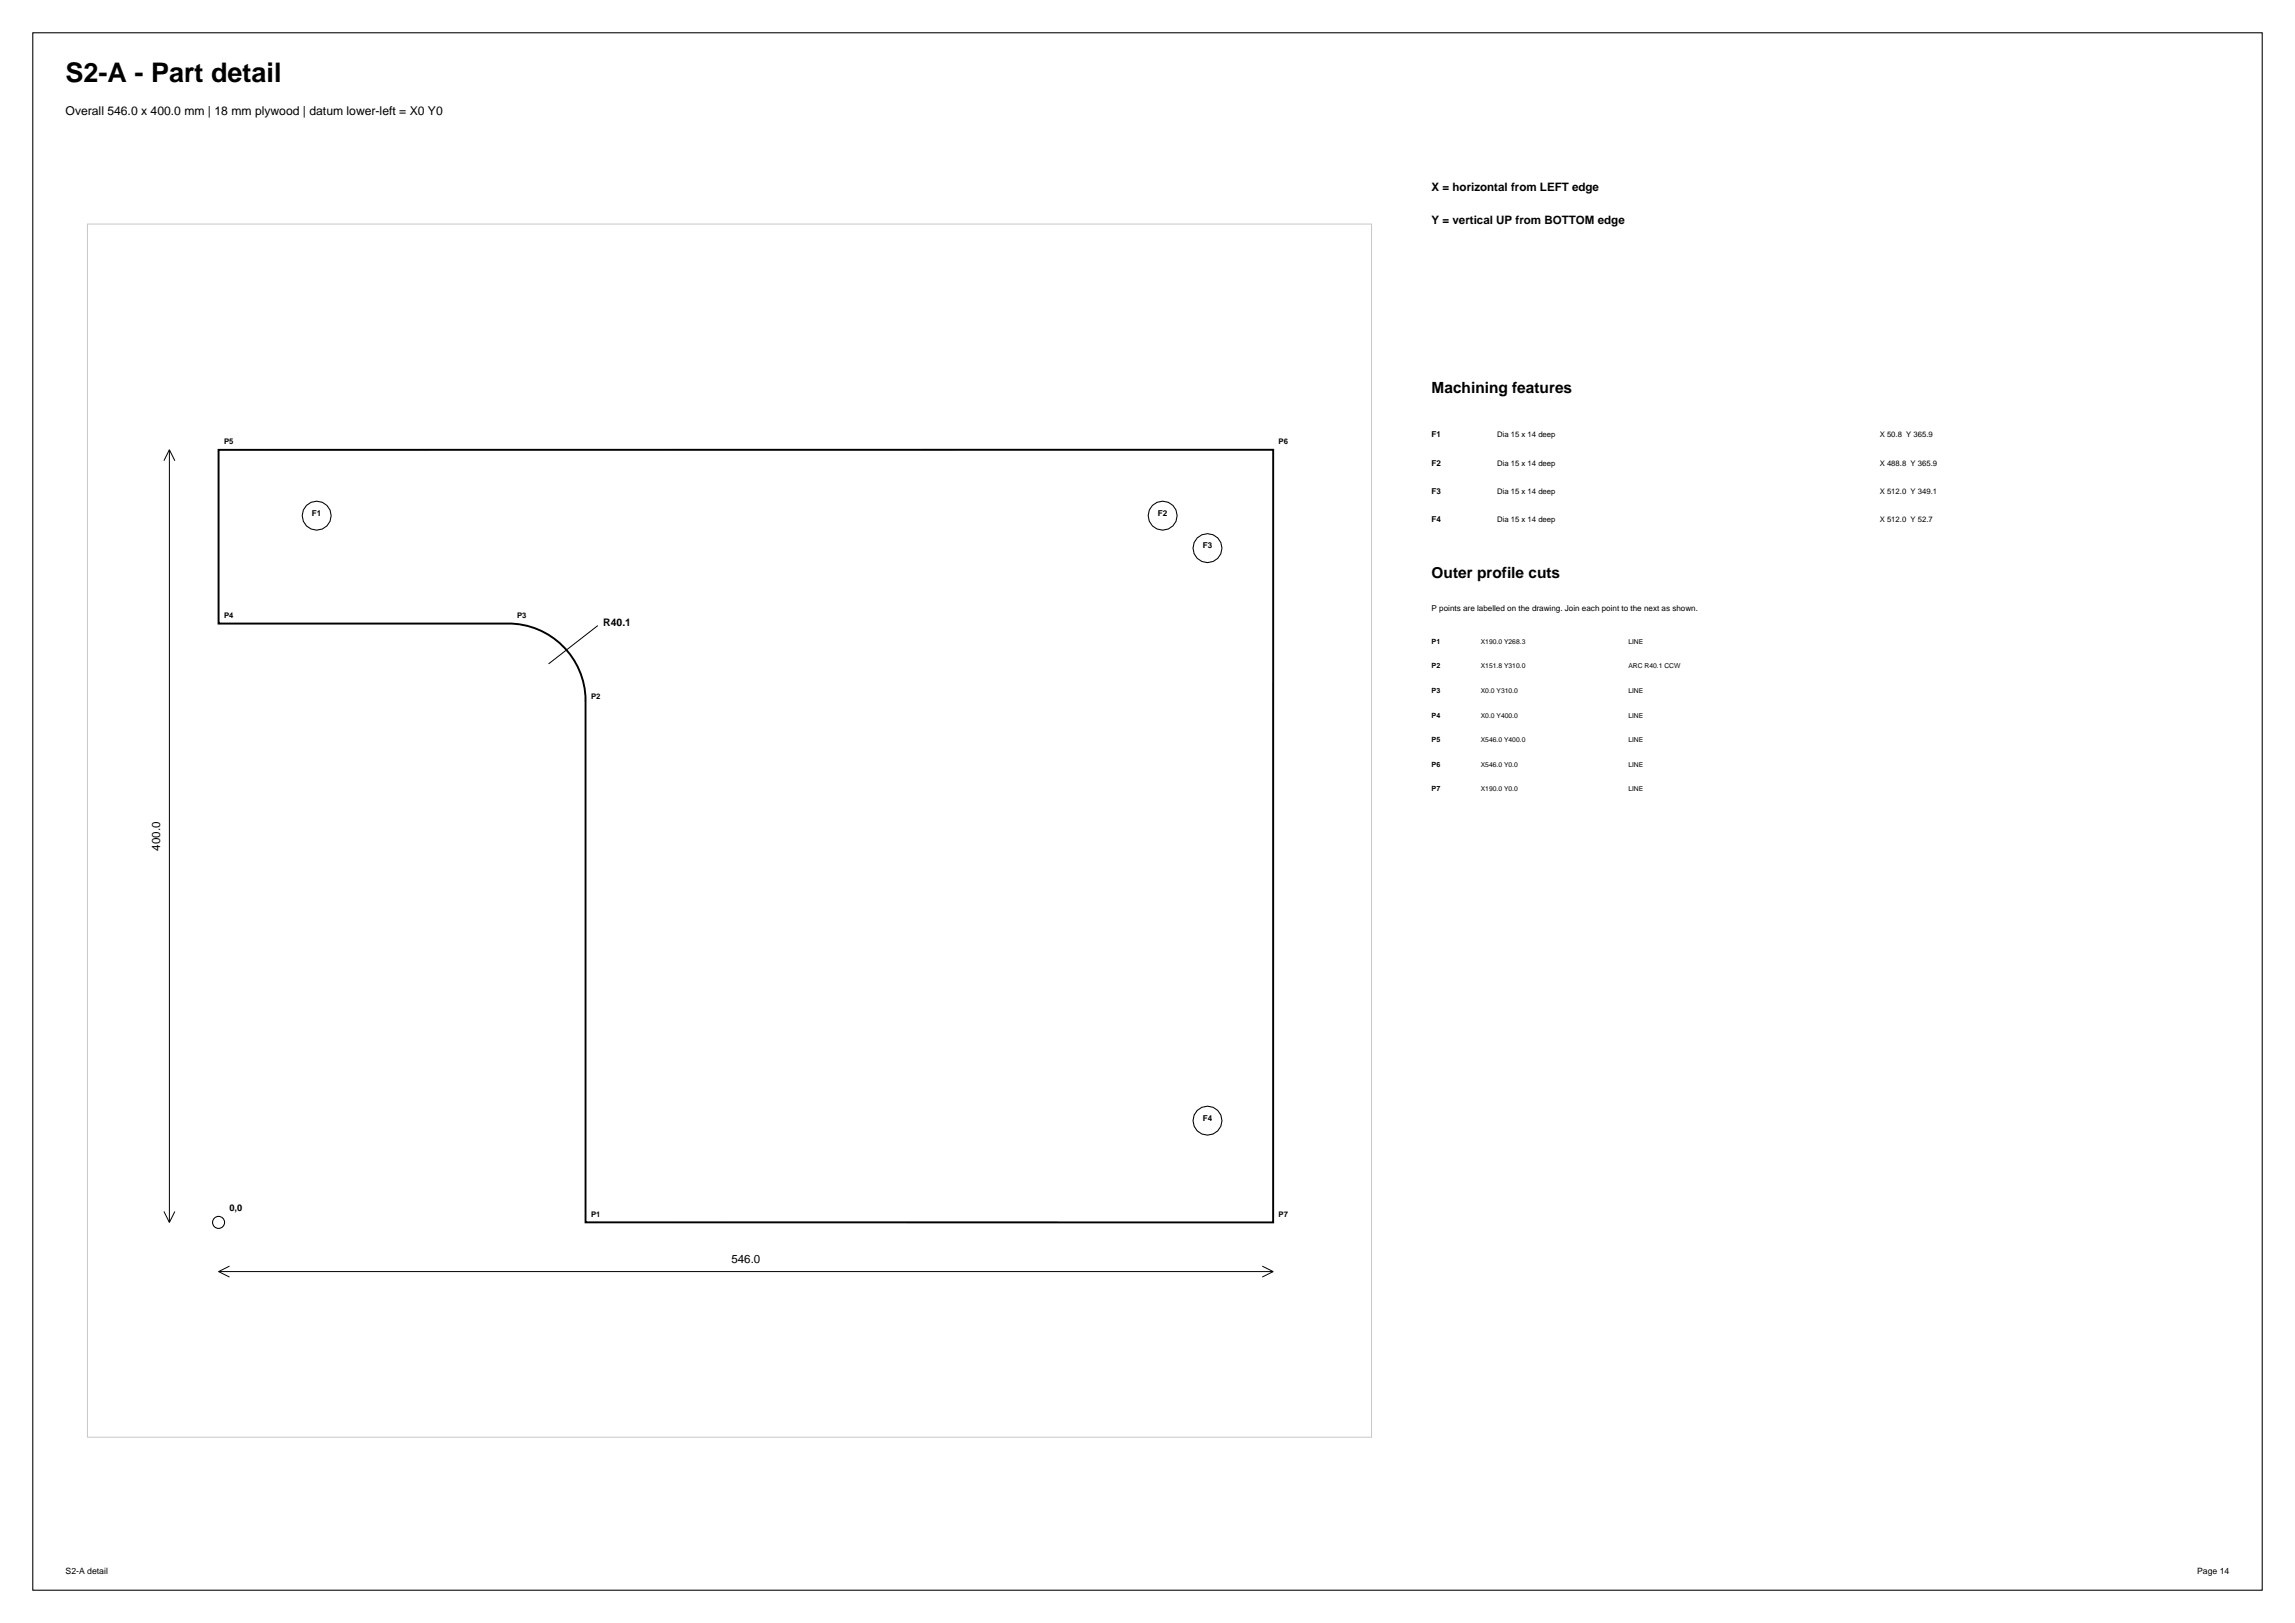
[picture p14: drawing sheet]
<svg xmlns="http://www.w3.org/2000/svg" width="420mm" height="297mm" viewBox="0 0 420 297" stroke-linecap="round" stroke-linejoin="round" font-family="sans-serif">
<defs><g id="words">
<text font-size="4.9" x="12" y="15">S2-A - Part detail</text>
<g font-size="2.8">
<text x="262" y="72">Machining features</text>
<text x="262" y="105.8">Outer profile cuts</text>
</g>
<text font-size="2.2" x="12" y="21">Overall 546.0 x 400.0 mm | 18 mm plywood | datum lower-left = X0 Y0</text>
<g font-size="2.1">
<text x="262" y="35">X = horizontal from LEFT edge</text>
<text x="262" y="41">Y = vertical UP from BOTTOM edge</text>
<text x="29.3" y="155.6" transform="rotate(-90 29.3 155.6)">400.0</text>
<text x="133.9" y="231.1">546.0</text>
</g>
<text font-size="1.9" x="110.4" y="114.5">R40.1</text>
<text font-size="1.7" x="42" y="221.7">0,0</text>
<g font-size="1.6">
<text x="12" y="288">S2-A detail</text>
<text x="402.1" y="288">Page 14</text>
</g>
<g font-size="1.5">
<text x="262" y="80">F1</text>
<text x="262" y="85.2">F2</text>
<text x="57.1" y="94.4">F1</text>
<text x="211.9" y="94.4">F2</text>
<text x="262" y="90.4">F3</text>
<text x="262" y="95.6">F4</text>
<text x="220.1" y="100.3">F3</text>
<text x="262" y="111.8">P points are labelled on the drawing. Join each point to the next as shown.</text>
<text x="220.1" y="205.1">F4</text>
</g>
<g font-size="1.4">
<text x="41" y="81.3">P5</text>
<text x="234" y="81.3">P6</text>
<text x="274" y="80">Dia 15 x 14 deep</text>
<text x="344" y="80">X 50.8 Y 365.9</text>
<text x="274" y="85.2">Dia 15 x 14 deep</text>
<text x="344" y="85.2">X 488.8 Y 365.9</text>
<text x="274" y="90.4">Dia 15 x 14 deep</text>
<text x="274" y="95.6">Dia 15 x 14 deep</text>
<text x="344" y="90.4">X 512.0 Y 349.1</text>
<text x="344" y="95.6">X 512.0 Y 52.7</text>
<text x="41" y="113.1">P4</text>
<text x="94.6" y="113.1">P3</text>
<text x="108.2" y="127.9">P2</text>
<text x="108.2" y="222.7">P1</text>
<text x="234" y="222.7">P7</text>
</g>
<g font-size="1.3">
<text x="262" y="117.8">P1</text>
<text x="262" y="122.3">P2</text>
<text x="262" y="126.8">P3</text>
<text x="262" y="131.3">P4</text>
<text x="262" y="135.8">P5</text>
<text x="262" y="140.3">P6</text>
<text x="262" y="144.8">P7</text>
</g>
<g font-size="1.2">
<text x="271" y="117.8">X190.0 Y268.3</text>
<text x="298" y="117.8">LINE</text>
<text x="271" y="122.3">X151.8 Y310.0</text>
<text x="298" y="122.3">ARC R40.1 CCW</text>
<text x="271" y="126.8">X0.0 Y310.0</text>
<text x="271" y="131.3">X0.0 Y400.0</text>
<text x="298" y="126.8">LINE</text>
<text x="298" y="131.3">LINE</text>
<text x="271" y="135.8">X546.0 Y400.0</text>
<text x="298" y="135.8">LINE</text>
<text x="271" y="140.3">X546.0 Y0.0</text>
<text x="298" y="140.3">LINE</text>
<text x="271" y="144.8">X190.0 Y0.0</text>
<text x="298" y="144.8">LINE</text>
</g>
</g></defs>
<g fill="none" stroke="#000" stroke-width=".19">
<path d="M6 6h408v285h-408z"/>
<circle cx="58" cy="94.4" r="2.65"/>
<circle cx="212.8" cy="94.4" r="2.65"/>
<circle cx="221" cy="100.3" r="2.65"/>
<circle cx="221" cy="205.1" r="2.65"/>
<circle cx="40" cy="223.7" r="1.1"/>
</g>
<path d="M16 41h235v222h-235z" fill="none" stroke="#c7c7c7" stroke-width=".18"/>
<path d="M40 82.3h193v141.4h-125.8v-94.8a14.2 14.2 0 0 0-13.6-14.8h-53.6z" fill="none" stroke="#000" stroke-width=".35"/>
<path d="M31 82.3v141.4M31 82.3l-1 2M31 82.3l1 2M109.4 114.5l-9 7M30 221.7l1 2M32 221.7l-1 2M40 232.7h193M40 232.7l2 1M42 231.7l-2 1M231 231.7l2 1M233 232.7l-2 1" fill="none" stroke="#000" stroke-width=".18"/>
<use href="#words"/>
</svg>
